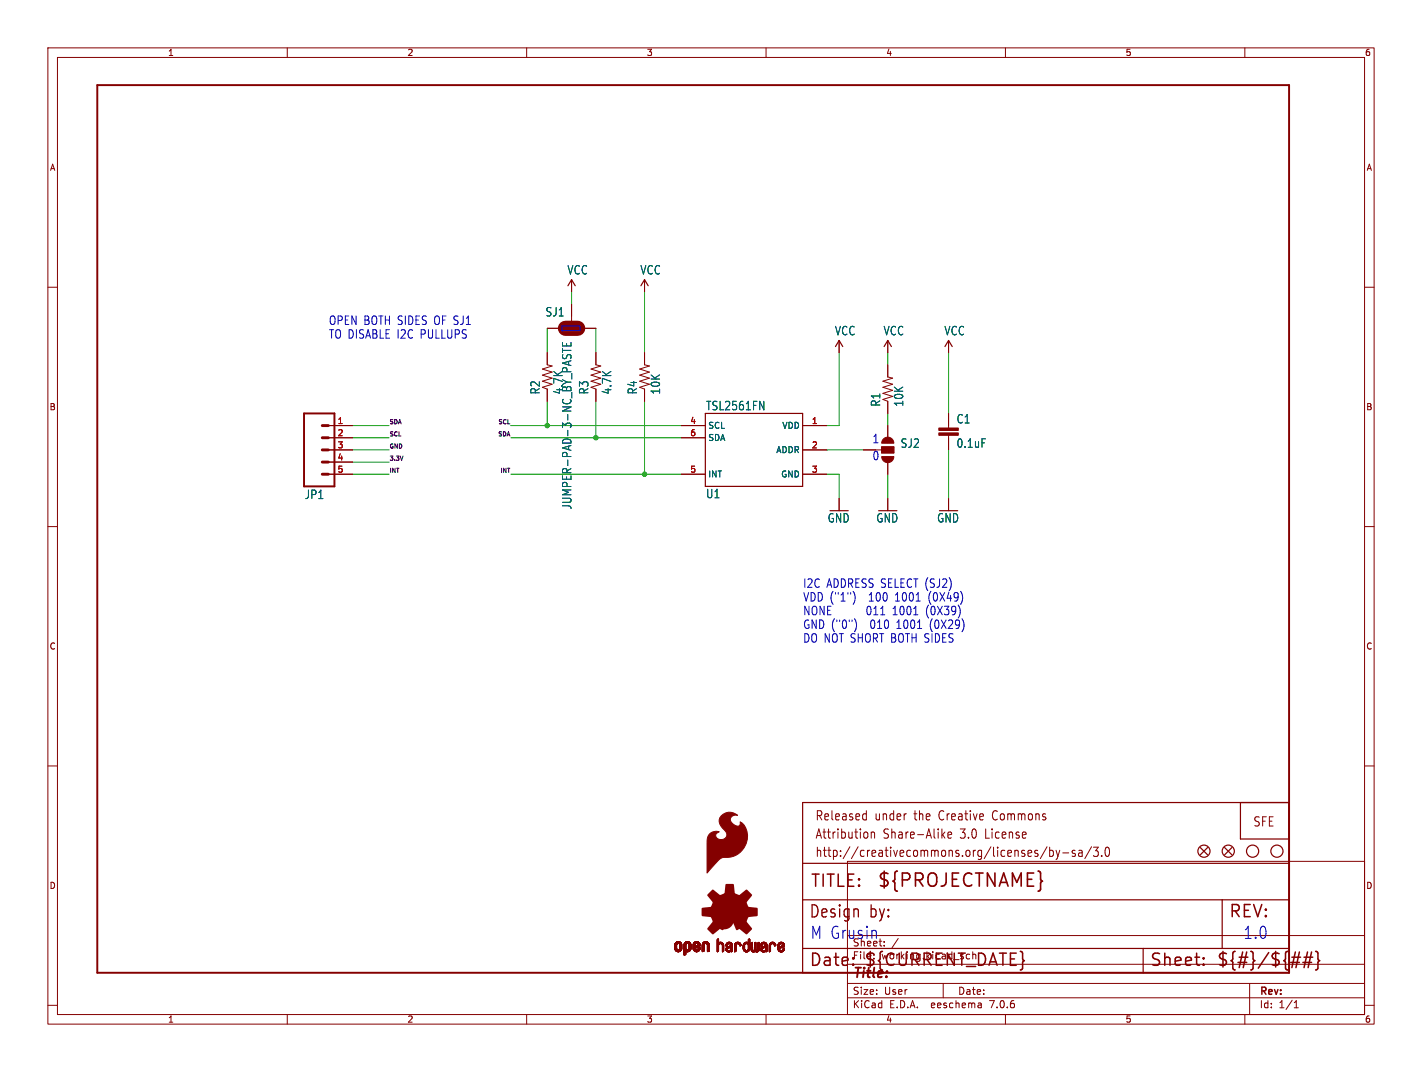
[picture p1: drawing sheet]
<svg xmlns="http://www.w3.org/2000/svg" width="297mm" height="224mm" viewBox="0 0 297 224" stroke-linecap="round" stroke-linejoin="round" font-family="sans-serif">
<defs><g id="words">
<text font-size="3.8" fill="#840000" x="183.1" y="185.7">${PROJECTNAME}</text>
<g font-size="3.5" fill="#840000">
<text x="169.2" y="185.7">TITLE:</text>
<text x="256.5" y="192.1">REV:</text>
<text x="168.9" y="202.2">Date:</text>
<text x="180.3" y="202.2">${CURRENT_DATE}</text>
<text x="240" y="202.2">Sheet:</text>
<text x="254" y="202.2">${#}/${##}</text>
</g>
<g font-size="3.5" fill="#0000c2">
<text x="168.9" y="192.1">Design</text>
<text x="169.2" y="196.3">M Grusin</text>
<text x="181.6" y="192.1">by:</text>
<text x="259.6" y="196.3">1.0</text>
</g>
<text font-size="2.8" fill="#840000" x="178" y="204.8">Title:</text>
<g font-size="2.7" fill="#840000">
<text x="170.2" y="171.7">Released</text>
<text x="182.7" y="171.7">under</text>
<text x="191.1" y="171.7">the</text>
<text x="196.5" y="171.7">Creative</text>
<text x="208" y="171.7">Commons</text>
<text x="261.6" y="172.9">SFE</text>
<text x="170.2" y="175.5">Attribution</text>
<text x="170.2" y="179.3">http://creativecommons.org/licenses/by-sa/3.0</text>
<text x="184.5" y="175.5">Share-Alike</text>
<text x="200.8" y="175.5">3.0</text>
<text x="206.2" y="175.5">License</text>
</g>
<g font-size="2.5" fill="#006464">
<text x="118.4" y="57.5">VCC</text>
<text x="133.7" y="57.5">VCC</text>
<text x="113.8" y="66.3">SJ1</text>
<text x="174.3" y="70.2">VCC</text>
<text x="184.5" y="70.2">VCC</text>
<text x="197.2" y="70.2">VCC</text>
<text x="112.9" y="82.5" transform="rotate(-90 112.9 82.5)">R2</text>
<text x="117.7" y="82.5" transform="rotate(-90 117.7 82.5)">4.7K</text>
<text x="123.1" y="82.5" transform="rotate(-90 123.1 82.5)">R3</text>
<text x="127.9" y="82.5" transform="rotate(-90 127.9 82.5)">4.7K</text>
<text x="133.3" y="82.5" transform="rotate(-90 133.3 82.5)">R4</text>
<text x="138.1" y="82.5" transform="rotate(-90 138.1 82.5)">10K</text>
<text x="147.4" y="85.9">TSL2561FN</text>
<text x="184.1" y="85" transform="rotate(-90 184.1 85)">R1</text>
<text x="188.9" y="85" transform="rotate(-90 188.9 85)">10K</text>
<text x="199.7" y="88.7">C1</text>
<text x="188" y="93.7">SJ2</text>
<text x="199.7" y="93.7">0.1uF</text>
<text x="63.6" y="104.5">JP1</text>
<text x="119.6" y="106.5" transform="rotate(-90 119.6 106.5)">JUMPER-PAD-3-NC_BY_PASTE</text>
<text x="147.4" y="104.3">U1</text>
<text x="172.8" y="109.4">GND</text>
<text x="182.9" y="109.4">GND</text>
<text x="195.6" y="109.4">GND</text>
</g>
<g font-size="2.5" fill="#0000c2">
<text x="68.6" y="68">OPEN BOTH SIDES OF SJ1</text>
<text x="68.6" y="70.9">TO DISABLE I2C PULLUPS</text>
<text x="182.1" y="92.7">1</text>
<text x="182.1" y="96.3">0</text>
<text x="167.6" y="122.9">I2C ADDRESS SELECT (SJ2)</text>
<text x="167.6" y="125.8">VDD (&quot;1&quot;)</text>
<text x="181.6" y="125.8">100</text>
<text x="187.3" y="125.8">1001</text>
<text x="194.3" y="125.8">(0X49)</text>
<text x="167.6" y="128.6">NONE</text>
<text x="167.6" y="131.5">GND (&quot;0&quot;)</text>
<text x="181.6" y="128.6">011</text>
<text x="181.9" y="131.5">010</text>
<text x="187.2" y="128.6">1001</text>
<text x="187.5" y="131.5">1001</text>
<text x="194.3" y="128.6">(0X39)</text>
<text x="194.6" y="131.5">(0X29)</text>
<text x="167.6" y="134.4">DO NOT SHORT BOTH SIDES</text>
</g>
<text font-size="2.1" fill="#0000c2" x="178" y="197.9">Sheet:</text>
<g font-size="2.1" fill="#840000">
<text x="178" y="200.6">File:</text>
<text x="184.1" y="200.6">working.kicad_sch</text>
<text x="178" y="208">Size:</text>
<text x="184.7" y="208">User</text>
<text x="200" y="208">Date:</text>
<text x="263" y="208.2">Rev:</text>
<text x="178" y="210.8">KiCad</text>
<text x="185.7" y="210.8">E.D.A.</text>
<text x="194.6" y="210.8">eeschema</text>
<text x="207" y="210.8">7.0.6</text>
<text x="263" y="210.8">Id:</text>
<text x="267.1" y="210.8">1/1</text>
</g>
<g font-size="1.8" fill="#840000">
<text x="35" y="11.9">1</text>
<text x="85" y="11.9">2</text>
<text x="135" y="11.9">3</text>
<text x="185" y="11.9">4</text>
<text x="235" y="11.9">5</text>
<text x="285" y="11.9">6</text>
<text x="10.3" y="35.9">A</text>
<text x="285.3" y="35.9">A</text>
<text x="10.3" y="85.9">B</text>
<text x="285.3" y="85.9">B</text>
<text x="10.3" y="135.9">C</text>
<text x="285.3" y="135.9">C</text>
<text x="10.3" y="185.9">D</text>
<text x="285.3" y="185.9">D</text>
<text x="35" y="213.8">1</text>
<text x="85" y="213.8">2</text>
<text x="135" y="213.8">3</text>
<text x="185" y="213.8">4</text>
<text x="235" y="213.8">5</text>
<text x="285" y="213.8">6</text>
</g>
<g font-size="1.8" fill="#a90000">
<text x="70.4" y="88.6">1</text>
<text x="144.1" y="88.6">4</text>
<text x="169.5" y="88.6">1</text>
<text x="70.4" y="91.2">2</text>
<text x="70.4" y="93.7">3</text>
<text x="144.1" y="91.2">6</text>
<text x="169.5" y="93.7">2</text>
<text x="70.4" y="96.3">4</text>
<text x="70.4" y="98.8">5</text>
<text x="144.1" y="98.8">5</text>
<text x="169.5" y="98.8">3</text>
</g>
<g font-size="1.8" fill="#006464">
<text x="147.8" y="89.8">SCL</text>
<text x="163.3" y="89.8">VDD</text>
<text x="147.8" y="92.3">SDA</text>
<text x="162" y="94.8">ADDR</text>
<text x="147.8" y="99.9">INT</text>
<text x="163.1" y="99.9">GND</text>
</g>
<g font-size="1.2" fill="#0f0f0f">
<text x="81.3" y="88.7">SDA</text>
<text x="103.9" y="88.7">SCL</text>
<text x="81.3" y="93.7">GND</text>
<text x="81.3" y="91.2">SCL</text>
<text x="103.9" y="91.2">SDA</text>
<text x="81.3" y="98.8">INT</text>
<text x="81.3" y="96.3">3.3V</text>
<text x="104.4" y="98.8">INT</text>
</g>
</g></defs>
<g fill="none" stroke="#840000" stroke-width=".21">
<path d="M10 10h277v203.9h-277zM12 12h273v199.9h-273zM60 10v2M110 10v2M160 10v2M210 10v2M260 10v2M10 60h2M119.4 58.4v2.6M134.6 58.4v2.6M285 60h2M114.3 73.7v2.5l1 .3-2 .6 2 .6-2 .7 2 .6-2 .6 2 .7-2 .6 1 .4v2.5"/>
<path d="M114.3 68.6h2.5M118.7 67.3h1.3v2.6h-1.3zM119.4 63.5v3.8M121.9 68.6h2.6M124.5 73.7v2.5l1 .3-2.1 .6 2.1 .6-2.1 .7 2.1 .6-2.1 .6 2.1 .7-2.1 .6 1.1 .4v2.5M134.6 73.7v2.5l1 .3-2 .6 2 .6-2 .7 2 .6-2 .6 2 .7-2 .6 1 .4v2.5M175.3 71.1v2.6M185.4 71.1v2.6M185.4 76.2v2.5l1 .3-2 .6 2 .7-2 .6 2 .6-2 .7 2 .6-2 .6 1 .4v2.6M198.1 71.1v2.6M68.6 94h5.1M68.6 88.9h5.1"/>
<path d="M68.6 91.4h5.1M68.6 96.5h5.1M68.6 99.1h5.1M142.2 88.9h5.1M142.2 91.4h5.1M142.2 99.1h5.1M167.6 94h5.1M167.6 88.9h5.1M167.6 99.1h5.1M180.3 94h3.8M184.1 93.3h2.6v1.3h-2.6zM185.4 88.9v2.5"/>
<path d="M185.4 96.5v2.6M198.1 86.4v3M198.1 90.9v3.1M10 110h2M175.3 104.1v2.6M185.4 104.1v2.6M198.1 104.1v2.6M285 110h2M10 160h2M285 160h2M177 179.9h108v32h-108zM180.5 170l.4 .1"/>
<path d="M180.9 169.3v2M180.9 171.2l-.4 .1M181.2 174v.9M182 173.8v1.3M182 174l.2-.2 .4 .1 .1 1.2M196.9 174.4l.5 .7M197.4 173.8l-.7 .7M198 174.4l.8-.1-.1-.4-.5-.1-.2 .3 .1 .9h.6M218.7 176.9l-1.4 2.5M219.2 177v1.9M219.2 177.7l.5-.1 .3 .4-.1 .8h-.7M220.6 177.6l.4 1.3"/>
<path d="M221 178.9l-.2 .5-.2 .1M221.3 177.6l-.3 1.3M222 178.2h1.2M224.5 177.7l-.3-.1-.3 .3 .1 .3 .5 .1v.5h-.6M225.3 177.7h.7v1.2M226 178.1l-.5 .1a.4 .4 0 0 0-.3 .3 .4 .4 0 0 0 .3 .4l.5-.1M228 176.9l-1.4 2.5M228.4 177h1l-.6 .7 .5 .2v.8l-.2 .2h-.5l-.2-.2M230.1 178.7v.2M231 177.1l.3-.1a1.34 1.34 0 0 1 0 1.9h-.1a1.44 1.44 0 0 1-.2-1.8zM177 195.4h108M184.7 197.5v.1"/>
<path d="M184.7 196.7v.1M187.6 196l-1.3 2M10 210h2M60 211.9v2M110 211.9v2M160 211.9v2M177 208.4h108M177 205.4h108M177 201.4h108M197 205.4v3M204.9 209.6l.1 .9M205 210.4l-.2 .1"/>
<path d="M205 209.9h-.2M210 211.9v2M260 211.9v2M261 205.4v6.5M270.3 210.5h.9M270.3 209.4l.4-.4v1.5M285 210h2"/>
</g>
<g fill="none" stroke="#840000" stroke-width=".25">
<path d="M118.6 59.7l.8-1.3 .7 1.3M133.9 59.7l.7-1.3 .8 1.3M174.5 72.4l.8-1.3 .7 1.3M184.7 72.4l.7-1.3 .8 1.3M197.4 72.4l.7-1.3 .8 1.3M147.3 86.4h20.3v15.2h-20.3zM167.6 167.6h101.6v35.6h-101.6zM250.7 177l1.5 1.6M252.2 177l-1.5 1.6M255.8 177l1.5 1.6M257.3 177l-1.5 1.6M259.1 167.6v7.7h10.1"/>
<path d="M167.6 198.1h101.6M167.6 180.3h101.6M167.6 188h101.6M238.8 198.1v5.1M255.3 188v10.1"/>
<circle cx="251.5" cy="177.8" r="1.27"/>
<circle cx="256.5" cy="177.8" r="1.27"/>
<circle cx="261.6" cy="177.8" r="1.27"/>
<circle cx="266.7" cy="177.8" r="1.27"/>
</g>
<g fill="#840000" stroke="#840000" stroke-width=".21">
<path d="M150.6 170.4a2.45 2.45 0 0 1 3.4-.1 1.05 1.05 0 0 0-1.4 .6 1.05 1.05 0 0 0 .7 1.4 .75 .75 0 0 0 1.3-.2v-.4a3.8 3.8 0 0 1 .7 5.5 4.3 4.3 0 0 1-4.2 1.9 7.8 7.8 0 0 0-2.8 2.5l-.6 .8v-6.4a1.93 1.93 0 0 1 2.5-2.2 .81 .81 0 0 0-.7 .9 .81 .81 0 0 0 .9 .7 1.09 1.09 0 0 0 1.3-.6 1.09 1.09 0 0 0-.4-1.4 2.08 2.08 0 0 1-.7-3z"/>
<path d="M196.1 90.4h4.1v.5h-4.1z"/>
<path d="M196.1 89.4h4.1v.5h-4.1z"/>
<path d="M140.9 198.1h.4z"/>
<path d="M140.9 198l.4 .1z"/>
<path d="M140.9 198h.4z"/>
<path d="M140.9 197.9l.4 .1z"/>
<path d="M140.9 197.9h.4z"/>
<path d="M140.9 197.8l.4 .1z"/>
<path d="M140.9 197.8h.4z"/>
<path d="M140.9 197.7l.4 .1z"/>
<path d="M140.9 197.7h.4z"/>
<path d="M140.9 197.6l.4 .1z"/>
<path d="M140.9 197.6h.4z"/>
<path d="M140.9 197.5l.4 .1z"/>
<path d="M140.9 197.5h.4z"/>
<path d="M140.9 197.4l.4 .1z"/>
<path d="M140.9 197.4h.4z"/>
<path d="M141 198.2h.4z"/>
<path d="M141 198.2h.3z"/>
<path d="M141 198.1l.3 .1z"/>
<path d="M141 197.4h.3z"/>
<path d="M141 197.3l.3 .1z"/>
<path d="M141 197.3h.3z"/>
<path d="M141 197.3h.4z"/>
<path d="M141 198.3h.4z"/>
<path d="M141 198.2l.4 .1z"/>
<path d="M141 197.2l.4 .1z"/>
<path d="M141 197.2h.4z"/>
<path d="M141 198.3l.5 .1z"/>
<path d="M141 198.3h.5z"/>
<path d="M141 197.1l.5 .1z"/>
<path d="M141 197.1h.5z"/>
<path d="M141 198.4h.5z"/>
<path d="M141 198.4h.6z"/>
<path d="M141 197.1h.6z"/>
<path d="M141 198.4h1.3z"/>
<path d="M141 197.1h1.3z"/>
<path d="M141 198.5h1.3z"/>
<path d="M141 198.4l1.3 .1z"/>
<path d="M141 197l1.3 .1z"/>
<path d="M141 197h1.3z"/>
<path d="M141.1 198.5h1.2z"/>
<path d="M141.1 197h1.2z"/>
<path d="M141.1 197h1.1z"/>
<path d="M141.1 198.5h1.1z"/>
<path d="M141.1 196.9l1.1 .1z"/>
<path d="M141.1 198.5l1.1 .1z"/>
<path d="M141.1 196.9h1.1z"/>
<path d="M141.1 198.6h1.1z"/>
<path d="M141.2 198.6h1z"/>
<path d="M141.2 196.9h1z"/>
<path d="M141.2 198.6l.9 .1z"/>
<path d="M141.2 196.8l.9 .1z"/>
<path d="M141.2 198.7h.9z"/>
<path d="M141.2 196.8h.9z"/>
<path d="M141.3 196.8h.8z"/>
<path d="M141.3 198.7h.8z"/>
<path d="M141.3 198.7h.7z"/>
<path d="M141.3 196.8h.7z"/>
<path d="M141.4 198.7l.6 .1z"/>
<path d="M141.4 196.7l.6 .1z"/>
<path d="M141.4 198.8h.5z"/>
<path d="M141.4 196.7h.5z"/>
<path d="M141.5 198.8h.4z"/>
<path d="M141.5 196.7h.4z"/>
<path d="M141.5 198.8h.3z"/>
<path d="M141.5 196.7h.3z"/>
<path d="M141.6 198.8h.2z"/>
<path d="M141.6 196.7h.2z"/>
<path d="M141.7 197.1h.6z"/>
<path d="M141.8 198.4h.5z"/>
<path d="M141.8 197.1h.5z"/>
<path d="M141.9 198.4h.5z"/>
<path d="M141.9 197.1h.4z"/>
<path d="M141.9 198.3l.5 .1z"/>
<path d="M141.9 198.3h.5z"/>
<path d="M141.9 197.1l.5 .1z"/>
<path d="M141.9 197.2h.5z"/>
<path d="M142 198.3h.4z"/>
<path d="M142 197.2h.4z"/>
<path d="M142 197.2l.4 .1z"/>
<path d="M142 198.2l.4 .1z"/>
<path d="M142 198.2h.4z"/>
<path d="M142 197.3h.4z"/>
<path d="M142 198.1l.4 .1z"/>
<path d="M142 198.1h.4z"/>
<path d="M142 198l.4 .1z"/>
<path d="M142 198h.4z"/>
<path d="M142 197.9l.4 .1z"/>
<path d="M142 197.9h.4z"/>
<path d="M142 197.8l.4 .1z"/>
<path d="M142 197.8h.4z"/>
<path d="M142 197.7l.4 .1z"/>
<path d="M142 197.7h.4z"/>
<path d="M142 197.6l.4 .1z"/>
<path d="M142 197.6h.4z"/>
<path d="M142 197.5l.4 .1z"/>
<path d="M142 197.5h.4z"/>
<path d="M142 197.4l.4 .1z"/>
<path d="M142 197.4h.4z"/>
<path d="M142 197.3l.4 .1z"/>
<path d="M142.9 199.4l.2 .1z"/>
<path d="M142.9 199.4h.2z"/>
<path d="M142.9 199.4h.3z"/>
<path d="M142.9 199.3l.3 .1z"/>
<path d="M142.9 199.3h.3z"/>
<path d="M142.9 199.2l.3 .1z"/>
<path d="M142.9 199.2h.3z"/>
<path d="M142.9 199.1l.3 .1z"/>
<path d="M142.9 199.1h.3z"/>
<path d="M142.9 199l.3 .1z"/>
<path d="M142.9 199h.3z"/>
<path d="M142.9 198.9l.3 .1z"/>
<path d="M142.9 198.9h.3z"/>
<path d="M142.9 198.8l.3 .1z"/>
<path d="M142.9 198.8h.3z"/>
<path d="M142.9 198.8h.4z"/>
<path d="M142.9 198.7l1 .1z"/>
<path d="M142.9 198.7h1z"/>
<path d="M142.9 198.7h1.1z"/>
<path d="M142.9 198.6l1.2 .1z"/>
<path d="M142.9 198.6h1.2z"/>
<path d="M142.9 198.6h1.3z"/>
<path d="M142.9 198.5l1.3 .1z"/>
<path d="M142.9 198.5h1.3z"/>
<path d="M142.9 198.4l1.3 .1z"/>
<path d="M142.9 198.4h1.3z"/>
<path d="M142.9 198.4h.6z"/>
<path d="M142.9 198.4h.5z"/>
<path d="M142.9 198.3l.5 .1z"/>
<path d="M142.9 198.3h.5z"/>
<path d="M142.9 198.3h.4z"/>
<path d="M142.9 198.2l.4 .1z"/>
<path d="M142.9 198.2h.4z"/>
<path d="M142.9 198.2h.3z"/>
<path d="M142.9 198.1l.3 .1z"/>
<path d="M142.9 198.1h.3z"/>
<path d="M142.9 198l.3 .1z"/>
<path d="M142.9 198h.3z"/>
<path d="M142.9 197.9l.3 .1z"/>
<path d="M142.9 197.9h.3z"/>
<path d="M142.9 197.8l.3 .1z"/>
<path d="M142.9 197.8h.3z"/>
<path d="M142.9 197.7l.3 .1z"/>
<path d="M142.9 197.7h.3z"/>
<path d="M142.9 197.6l.3 .1z"/>
<path d="M142.9 197.6h.3z"/>
<path d="M142.9 197.5l.3 .1z"/>
<path d="M142.9 197.5h.3z"/>
<path d="M142.9 197.4l.3 .1z"/>
<path d="M142.9 197.4h.3z"/>
<path d="M142.9 197.3l.3 .1z"/>
<path d="M142.9 197.3h.3z"/>
<path d="M142.9 197.3h.4z"/>
<path d="M142.9 199.5h.1z"/>
<path d="M142.9 197.2l.4 .1z"/>
<path d="M142.9 197.2h.4z"/>
<path d="M142.9 197.2h.5z"/>
<path d="M142.9 197.1l.5 .1z"/>
<path d="M142.9 197.1h.5z"/>
<path d="M142.9 197.1h.6z"/>
<path d="M142.9 197.1h1.3z"/>
<path d="M142.9 197l1.3 .1z"/>
<path d="M142.9 197h1.3z"/>
<path d="M143 197h1.2z"/>
<path d="M143 196.9l1.2 .1z"/>
<path d="M143 196.9h1.2z"/>
<path d="M143 196.9h1.1z"/>
<path d="M143.1 196.9h1z"/>
<path d="M143.1 196.8l1 .1z"/>
<path d="M143.1 196.8h.9z"/>
<path d="M143.2 196.8h.8z"/>
<path d="M143.2 196.8h.7z"/>
<path d="M143.3 196.7l.6 .1z"/>
<path d="M143.3 198.8h.5z"/>
<path d="M143.3 196.7h.5z"/>
<path d="M143.4 198.8h.4z"/>
<path d="M143.4 196.7h.4z"/>
<path d="M143.4 196.7h.3z"/>
<path d="M143.5 198.8h.2z"/>
<path d="M143.5 196.7h.2z"/>
<path d="M143.6 197.1h.6z"/>
<path d="M143.7 198.4h.5z"/>
<path d="M143.7 198.4h.6z"/>
<path d="M143.7 197.1h.6z"/>
<path d="M143.8 198.4h.5z"/>
<path d="M143.8 197.1h.5z"/>
<path d="M143.8 198.3l.5 .1z"/>
<path d="M143.8 197.1l.5 .1z"/>
<path d="M143.8 198.3h.5z"/>
<path d="M143.8 197.2h.5z"/>
<path d="M143.9 198.3h.4z"/>
<path d="M143.9 197.2h.4z"/>
<path d="M143.9 197.2l.4 .1z"/>
<path d="M143.9 198.2l.4 .1z"/>
<path d="M143.9 197.3h.4z"/>
<path d="M143.9 198.2h.4z"/>
<path d="M143.9 198.1l.4 .1z"/>
<path d="M143.9 198.1h.4z"/>
<path d="M143.9 197.4h.4z"/>
<path d="M143.9 197.3l.4 .1z"/>
<path d="M143.9 198l.4 .1z"/>
<path d="M143.9 198h.4z"/>
<path d="M143.9 197.9l.4 .1z"/>
<path d="M143.9 197.9h.4z"/>
<path d="M143.9 197.8l.4 .1z"/>
<path d="M143.9 197.8h.4z"/>
<path d="M143.9 197.7l.4 .1z"/>
<path d="M143.9 197.7h.4z"/>
<path d="M143.9 197.6l.4 .1z"/>
<path d="M143.9 197.6h.4z"/>
<path d="M143.9 197.5l.4 .1z"/>
<path d="M143.9 197.5h.4z"/>
<path d="M143.9 197.4l.4 .1z"/>
<path d="M144.8 198.2h.4z"/>
<path d="M144.8 198.1l.4 .1z"/>
<path d="M144.8 198.1h.4z"/>
<path d="M144.8 198.1h.5z"/>
<path d="M144.8 198l.5 .1z"/>
<path d="M144.8 198h.5z"/>
<path d="M144.8 198h.6z"/>
<path d="M144.8 198h.7z"/>
<path d="M144.8 197.9l.7 .1z"/>
<path d="M144.8 197.9h.7z"/>
<path d="M144.8 197.9h.8z"/>
<path d="M144.8 197.9h.9z"/>
<path d="M144.8 197.8l.9 .1z"/>
<path d="M144.8 197.8h.9z"/>
<path d="M144.8 197.8h1z"/>
<path d="M144.8 197.8h1.1z"/>
<path d="M144.8 197.7l1.1 .1z"/>
<path d="M144.8 197.7h1.2z"/>
<path d="M144.8 197.7h1.3z"/>
<path d="M144.8 197.6l1.4 .1z"/>
<path d="M144.8 197.6h1.4z"/>
<path d="M144.8 197.6h.4z"/>
<path d="M144.8 197.6h.3z"/>
<path d="M144.8 197.5l.3 .1z"/>
<path d="M144.8 197.5h.3z"/>
<path d="M144.8 197.4l.3 .1z"/>
<path d="M144.8 197.4h.3z"/>
<path d="M144.8 197.4h.4z"/>
<path d="M144.8 197.3l.4 .1z"/>
<path d="M144.8 197.3h.4z"/>
<path d="M144.8 198.3h.5z"/>
<path d="M144.8 198.3h.4z"/>
<path d="M144.8 198.2l.4 .1z"/>
<path d="M144.8 197.2l.4 .1z"/>
<path d="M144.8 197.2h.4z"/>
<path d="M144.8 198.4h.5z"/>
<path d="M144.8 198.3l.5 .1z"/>
<path d="M144.8 197.2h.5z"/>
<path d="M144.8 197.1l.5 .1z"/>
<path d="M144.8 197.1h.5z"/>
<path d="M144.8 198.4h.6z"/>
<path d="M144.8 197.1h.6z"/>
<path d="M144.8 198.4h1.3z"/>
<path d="M144.9 198.5h1.2z"/>
<path d="M144.9 198.4l1.2 .1z"/>
<path d="M144.9 197.1h1.2z"/>
<path d="M144.9 197l1.2 .1z"/>
<path d="M144.9 197h1.2z"/>
<path d="M144.9 198.5l1.1 .1z"/>
<path d="M144.9 198.6h1.1z"/>
<path d="M144.9 196.9l1.2 .1z"/>
<path d="M144.9 196.9h1.2z"/>
<path d="M145 198.6h1z"/>
<path d="M145 196.9h1z"/>
<path d="M145 198.6l1 .1z"/>
<path d="M145 196.8l1 .1z"/>
<path d="M145 198.7h.9z"/>
<path d="M145.1 196.8h.9z"/>
<path d="M145.1 198.7h.8z"/>
<path d="M145.1 196.8h.8z"/>
<path d="M145.1 196.8h.7z"/>
<path d="M145.2 198.7h.6z"/>
<path d="M145.2 196.7l.6 .1z"/>
<path d="M145.2 198.7l.6 .1z"/>
<path d="M145.2 196.7h.6z"/>
<path d="M145.2 198.8h.6z"/>
<path d="M145.2 197.6h1z"/>
<path d="M145.3 197.6h.9z"/>
<path d="M145.3 196.7h.4z"/>
<path d="M145.3 198.8h.4z"/>
<path d="M145.3 198.8h.3z"/>
<path d="M145.4 198.8h.2z"/>
<path d="M145.4 197.6h.8z"/>
<path d="M145.4 196.7h.2z"/>
<path d="M145.4 197.5l.8 .1z"/>
<path d="M145.4 197.5h.8z"/>
<path d="M145.5 197.5h.7z"/>
<path d="M145.6 197.5h.6z"/>
<path d="M145.6 197.1h.5z"/>
<path d="M145.6 198.4h.5z"/>
<path d="M145.6 197.1h.6z"/>
<path d="M145.6 197.4l.6 .1z"/>
<path d="M145.7 198.4h.5z"/>
<path d="M145.7 197.4h.5z"/>
<path d="M145.7 197.1h.5z"/>
<path d="M145.7 197.1l.5 .1z"/>
<path d="M145.7 198.3l.5 .1z"/>
<path d="M145.7 197.2h.5z"/>
<path d="M145.7 198.3h.5z"/>
<path d="M145.8 198.3h.4z"/>
<path d="M145.8 197.2h.4z"/>
<path d="M145.8 197.4h.4z"/>
<path d="M145.8 197.2l.4 .1z"/>
<path d="M145.8 197.3h.4z"/>
<path d="M145.8 198.2l.4 .1z"/>
<path d="M145.8 198.2h.4z"/>
<path d="M145.8 197.3l.4 .1z"/>
<path d="M145.8 198.1l.4 .1z"/>
<path d="M145.8 198.1h.4z"/>
<path d="M145.9 198.1h.3z"/>
<path d="M145.9 198l.3 .1z"/>
<path d="M145.9 198h.3z"/>
<path d="M146 198h.2z"/>
<path d="M146 197.9l.2 .1z"/>
<path d="M146 197.9h.2z"/>
<path d="M146.7 198.7h.2z"/>
<path d="M146.7 198.7h.3z"/>
<path d="M146.7 198.6l.3 .1z"/>
<path d="M146.7 198.6h.4z"/>
<path d="M146.7 198.5l.4 .1z"/>
<path d="M146.7 198.5h.4z"/>
<path d="M146.7 198.4l.4 .1z"/>
<path d="M146.7 198.4h.4z"/>
<path d="M146.7 198.3l.4 .1z"/>
<path d="M146.7 198.3h.4z"/>
<path d="M146.7 198.2l.4 .1z"/>
<path d="M146.7 198.2h.4z"/>
<path d="M146.7 198.1l.4 .1z"/>
<path d="M146.7 198.1h.4z"/>
<path d="M146.7 198l.4 .1z"/>
<path d="M146.7 198h.4z"/>
<path d="M146.7 197.9l.4 .1z"/>
<path d="M146.7 197.9h.4z"/>
<path d="M146.7 197.8l.4 .1z"/>
<path d="M146.7 197.8h.4z"/>
<path d="M146.7 197.7l.4 .1z"/>
<path d="M146.7 197.7h.4z"/>
<path d="M146.7 197.6l.4 .1z"/>
<path d="M146.7 197.6h.4z"/>
<path d="M146.7 197.5l.4 .1z"/>
<path d="M146.7 197.5h.4z"/>
<path d="M146.7 197.4l.4 .1z"/>
<path d="M146.7 197.4h.4z"/>
<path d="M146.7 197.3l.4 .1z"/>
<path d="M146.7 197.3h.4z"/>
<path d="M146.7 198.7l.2 .1z"/>
<path d="M146.7 198.8h.1z"/>
<path d="M146.7 197.2l.4 .1z"/>
<path d="M146.7 197.2h.4z"/>
<path d="M146.7 197.2h.5z"/>
<path d="M146.7 197.1l.5 .1z"/>
<path d="M146.7 197.1h.5z"/>
<path d="M146.7 197.1h.6z"/>
<path d="M146.8 197.1h.6z"/>
<path d="M146.8 197.1h1.3z"/>
<path d="M146.8 197l1.3 .1z"/>
<path d="M146.8 197h1.3z"/>
<path d="M146.8 197h1.2z"/>
<path d="M146.8 196.9l1.2 .1z"/>
<path d="M146.8 196.9h1.2z"/>
<path d="M146.9 196.9h1.1z"/>
<path d="M146.9 196.9h1z"/>
<path d="M146.9 196.8l1 .1z"/>
<path d="M146.9 196.8h1z"/>
<path d="M147 196.8h.8z"/>
<path d="M147.1 196.8h.6z"/>
<path d="M147.1 196.7l.6 .1z"/>
<path d="M147.1 196.7h.6z"/>
<path d="M147.2 196.7h.4z"/>
<path d="M147.3 196.7h.3z"/>
<path d="M147.3 196.7h.2z"/>
<path d="M147.5 197.1h.6z"/>
<path d="M147.6 197.1h.5z"/>
<path d="M147.6 197.1l.5 .1z"/>
<path d="M147.6 197.2h.5z"/>
<path d="M147.7 197.2h.4z"/>
<path d="M147.7 197.2l.4 .1z"/>
<path d="M147.7 197.3h.4z"/>
<path d="M147.7 198.7h.3z"/>
<path d="M147.7 198.7h.4z"/>
<path d="M147.7 198.6l.4 .1z"/>
<path d="M147.7 198.6h.5z"/>
<path d="M147.7 198.5l.5 .1z"/>
<path d="M147.7 198.5h.5z"/>
<path d="M147.7 198.4l.5 .1z"/>
<path d="M147.7 198.4h.5z"/>
<path d="M147.7 198.3l.5 .1z"/>
<path d="M147.7 198.3h.5z"/>
<path d="M147.7 198.2l.5 .1z"/>
<path d="M147.7 198.2h.5z"/>
<path d="M147.7 198.1l.5 .1z"/>
<path d="M147.7 198.1h.5z"/>
<path d="M147.7 198l.5 .1z"/>
<path d="M147.7 198h.5z"/>
<path d="M147.7 197.9l.5 .1z"/>
<path d="M147.7 197.9h.5z"/>
<path d="M147.7 197.8l.5 .1z"/>
<path d="M147.7 197.8h.5z"/>
<path d="M147.7 197.7l.5 .1z"/>
<path d="M147.7 197.7h.5z"/>
<path d="M147.7 197.6l.5 .1z"/>
<path d="M147.7 197.6h.5z"/>
<path d="M147.7 197.5l.5 .1z"/>
<path d="M147.7 197.5h.5z"/>
<path d="M147.7 197.4l.5 .1z"/>
<path d="M147.7 197.4h.5z"/>
<path d="M147.7 197.3l.5 .1z"/>
<path d="M147.8 198.7l.2 .1z"/>
<path d="M147.8 198.7h.2z"/>
<path d="M147.8 198.8h.1z"/>
<path d="M149.8 198.8h.1z"/>
<path d="M149.8 198.8h.2z"/>
<path d="M149.8 196.3h.3z"/>
<path d="M149.8 198.7l.2 .1z"/>
<path d="M149.8 198.7h.2z"/>
<path d="M149.8 198.7h.3z"/>
<path d="M149.8 198.6l.3 .1z"/>
<path d="M149.8 198.6h.3z"/>
<path d="M149.8 198.5l.3 .1z"/>
<path d="M149.8 198.5h.3z"/>
<path d="M149.8 198.4l.3 .1z"/>
<path d="M149.8 198.4h.3z"/>
<path d="M149.8 198.3l.3 .1z"/>
<path d="M149.8 198.3h.3z"/>
<path d="M149.8 198.2l.3 .1z"/>
<path d="M149.8 198.2h.3z"/>
<path d="M149.8 198.1l.3 .1z"/>
<path d="M149.8 198.1h.3z"/>
<path d="M149.8 198l.3 .1z"/>
<path d="M149.8 198h.3z"/>
<path d="M149.8 197.9l.3 .1z"/>
<path d="M149.8 197.9h.3z"/>
<path d="M149.8 197.8l.3 .1z"/>
<path d="M149.8 197.8h.3z"/>
<path d="M149.8 197.7l.3 .1z"/>
<path d="M149.8 197.7h.3z"/>
<path d="M149.8 197.6l.3 .1z"/>
<path d="M149.8 197.6h.3z"/>
<path d="M149.8 197.5l.3 .1z"/>
<path d="M149.8 197.5h.3z"/>
<path d="M149.8 197.4l.3 .1z"/>
<path d="M149.8 197.4h.3z"/>
<path d="M149.8 197.3l.3 .1z"/>
<path d="M149.8 197.3h.3z"/>
<path d="M149.8 197.3h.4z"/>
<path d="M149.8 197.2l.4 .1z"/>
<path d="M149.8 197.2h.4z"/>
<path d="M149.8 197.2h.5z"/>
<path d="M149.8 197.1l.5 .1z"/>
<path d="M149.8 197.1h.5z"/>
<path d="M149.8 197.1h.6z"/>
<path d="M149.8 197.1h1.2z"/>
<path d="M149.8 197l1.2 .1z"/>
<path d="M149.8 197h1.2z"/>
<path d="M149.8 197h1.1z"/>
<path d="M149.8 196.9l1.1 .1z"/>
<path d="M149.8 196.9h1.1z"/>
<path d="M149.8 196.9h1z"/>
<path d="M149.8 196.9h.3z"/>
<path d="M149.8 196.8l.3 .1z"/>
<path d="M149.8 196.8h.3z"/>
<path d="M149.8 196.7l.3 .1z"/>
<path d="M149.8 196.7h.3z"/>
<path d="M149.8 196.6l.3 .1z"/>
<path d="M149.8 196.6h.3z"/>
<path d="M149.8 196.5l.3 .1z"/>
<path d="M149.8 196.5h.3z"/>
<path d="M149.8 196.4l.3 .1z"/>
<path d="M149.8 196.4h.3z"/>
<path d="M149.8 196.3l.3 .1z"/>
<path d="M149.8 196.2l.3 .1z"/>
<path d="M149.8 196.2h.3z"/>
<path d="M149.9 196.2h.2z"/>
<path d="M150.2 196.9h.6z"/>
<path d="M150.2 196.9h.5z"/>
<path d="M150.3 196.8l.4 .1z"/>
<path d="M150.3 196.8h.4z"/>
<path d="M150.5 197.1h.5z"/>
<path d="M150.6 197.1h.4z"/>
<path d="M150.7 197.1l.4 .1z"/>
<path d="M150.7 197.2h.4z"/>
<path d="M150.8 197.2h.3z"/>
<path d="M150.8 197.2l.3 .1z"/>
<path d="M150.8 197.3h.3z"/>
<path d="M150.8 197.3l.3 .1z"/>
<path d="M150.8 197.4h.3z"/>
<path d="M150.9 197.4h.2z"/>
<path d="M150.9 197.5h.2z"/>
<path d="M150.9 197.4l.2 .1z"/>
<path d="M150.9 198.8h.1z"/>
<path d="M150.9 198.8h.2z"/>
<path d="M150.9 198.7l.2 .1z"/>
<path d="M150.9 198.7h.2z"/>
<path d="M150.9 198.6l.2 .1z"/>
<path d="M150.9 198.6h.2z"/>
<path d="M150.9 198.5l.2 .1z"/>
<path d="M150.9 198.5h.2z"/>
<path d="M150.9 198.4l.2 .1z"/>
<path d="M150.9 198.4h.2z"/>
<path d="M150.9 198.3l.2 .1z"/>
<path d="M150.9 198.3h.2z"/>
<path d="M150.9 198.2l.2 .1z"/>
<path d="M150.9 198.2h.2z"/>
<path d="M150.9 198.1l.2 .1z"/>
<path d="M150.9 198.1h.2z"/>
<path d="M150.9 198l.2 .1z"/>
<path d="M150.9 198h.2z"/>
<path d="M150.9 197.9l.2 .1z"/>
<path d="M150.9 197.9h.2z"/>
<path d="M150.9 197.8l.2 .1z"/>
<path d="M150.9 197.8h.2z"/>
<path d="M150.9 197.7l.2 .1z"/>
<path d="M150.9 197.7h.2z"/>
<path d="M150.9 197.6l.2 .1z"/>
<path d="M150.9 197.6h.2z"/>
<path d="M150.9 197.5l.2 .1z"/>
<path d="M151.6 198.4h.3z"/>
<path d="M151.6 198.3l.3 .1z"/>
<path d="M151.6 198.3h.3z"/>
<path d="M151.6 198.2l.3 .1z"/>
<path d="M151.6 198.2h.3z"/>
<path d="M151.6 197.6h.2z"/>
<path d="M151.6 197.5l.3 .1z"/>
<path d="M151.6 197.5h.3z"/>
<path d="M151.6 198.4l.4 .1z"/>
<path d="M151.6 198.4h.4z"/>
<path d="M151.6 198.2h.4z"/>
<path d="M151.6 197.6h.1z"/>
<path d="M151.6 197.4l.3 .1z"/>
<path d="M151.6 197.4h.3z"/>
<path d="M151.6 198.5h.4z"/>
<path d="M151.6 198.1l.4 .1z"/>
<path d="M151.6 198.1h.4z"/>
<path d="M151.6 197.3l.3 .1z"/>
<path d="M151.6 197.3h.3z"/>
<path d="M151.6 198.5h.5z"/>
<path d="M151.6 198.1h.5z"/>
<path d="M151.6 198.1h.6z"/>
<path d="M151.6 197.3h.4z"/>
<path d="M151.7 198.6h.8z"/>
<path d="M151.7 198.5l.4 .1z"/>
<path d="M151.7 198l.5 .1z"/>
<path d="M151.7 197.2l.3 .1z"/>
<path d="M151.7 197.2h.3z"/>
<path d="M151.7 198h.5z"/>
<path d="M151.7 197.2h.4z"/>
<path d="M151.7 198h.6z"/>
<path d="M151.7 198h.7z"/>
<path d="M151.7 197.1l.4 .1z"/>
<path d="M151.7 197.1h.5z"/>
<path d="M151.7 198.6l.8 .1z"/>
<path d="M151.7 197.9l.7 .1z"/>
<path d="M151.7 197.1h.6z"/>
<path d="M151.7 198.7h.8z"/>
<path d="M151.7 197.9h.7z"/>
<path d="M151.7 197.1h1.1z"/>
<path d="M151.8 198.7h.7z"/>
<path d="M151.8 197.9h.6z"/>
<path d="M151.8 197.1h1z"/>
<path d="M151.8 197.9h.7z"/>
<path d="M151.8 197l1 .1z"/>
<path d="M151.8 197h1z"/>
<path d="M151.8 197.9h.8z"/>
<path d="M151.8 197h.9z"/>
<path d="M151.9 197h.8z"/>
<path d="M151.9 198.7l.6 .1z"/>
<path d="M151.9 197.8l1.1 .1z"/>
<path d="M151.9 196.9l.8 .1z"/>
<path d="M151.9 198.8h.6z"/>
<path d="M151.9 196.9h.8z"/>
<path d="M151.9 197.8h1.1z"/>
<path d="M151.9 196.9h.7z"/>
<path d="M152 197.8h1z"/>
<path d="M152 198.8h.5z"/>
<path d="M152 196.9h.6z"/>
<path d="M152 198.8h.4z"/>
<path d="M152 196.9h.5z"/>
<path d="M152.1 197.8h.9z"/>
<path d="M152.1 196.8l.4 .1z"/>
<path d="M152.1 196.8h.4z"/>
<path d="M152.1 197.7l.9 .1z"/>
<path d="M152.2 197.7h.8z"/>
<path d="M152.2 198.5l.2 .1z"/>
<path d="M152.2 196.8h.2z"/>
<path d="M152.3 198.5h.1z"/>
<path d="M152.3 197.7h.7z"/>
<path d="M152.3 197.1h.6z"/>
<path d="M152.4 197.1h.5z"/>
<path d="M152.4 197.6l.6 .1z"/>
<path d="M152.4 197.6h.6z"/>
<path d="M152.5 197.1l.4 .1z"/>
<path d="M152.5 197.6h.5z"/>
<path d="M152.5 197.2h.4z"/>
<path d="M152.6 197.2h.3z"/>
<path d="M152.6 197.6h.4z"/>
<path d="M152.6 197.2l.3 .1z"/>
<path d="M152.6 197.3h.3z"/>
<path d="M152.6 197.5l.4 .1z"/>
<path d="M152.6 197.9h.4z"/>
<path d="M152.6 197.5h.4z"/>
<path d="M152.6 197.3h.4z"/>
<path d="M152.6 197.4h.4z"/>
<path d="M152.6 197.3l.4 .1z"/>
<path d="M152.7 197.9h.3z"/>
<path d="M152.7 197.5h.3z"/>
<path d="M152.7 197.4h.3z"/>
<path d="M152.7 198.8h.1z"/>
<path d="M152.7 198.8h.2z"/>
<path d="M152.7 198.7l.2 .1z"/>
<path d="M152.7 198.7h.3z"/>
<path d="M152.7 198.6l.3 .1z"/>
<path d="M152.7 198.6h.3z"/>
<path d="M152.7 198.5l.3 .1z"/>
<path d="M152.7 198.5h.3z"/>
<path d="M152.7 198.4l.3 .1z"/>
<path d="M152.7 198.4h.3z"/>
<path d="M152.7 198.3l.3 .1z"/>
<path d="M152.7 198.3h.3z"/>
<path d="M152.7 198.2l.3 .1z"/>
<path d="M152.7 198.2h.3z"/>
<path d="M152.7 198.1l.3 .1z"/>
<path d="M152.7 198.1h.3z"/>
<path d="M152.7 198l.3 .1z"/>
<path d="M152.7 198h.3z"/>
<path d="M152.7 197.9l.3 .1z"/>
<path d="M152.7 197.4l.3 .1z"/>
<path d="M153.4 198.8h.1z"/>
<path d="M153.4 198.8h.2z"/>
<path d="M153.4 198.7l.2 .1z"/>
<path d="M153.4 198.7h.3z"/>
<path d="M153.4 198.6l.3 .1z"/>
<path d="M153.4 198.6h.3z"/>
<path d="M153.4 198.5l.3 .1z"/>
<path d="M153.4 198.5h.3z"/>
<path d="M153.4 198.4l.3 .1z"/>
<path d="M153.4 198.4h.3z"/>
<path d="M153.4 198.3l.3 .1z"/>
<path d="M153.4 198.3h.3z"/>
<path d="M153.4 198.2l.3 .1z"/>
<path d="M153.4 198.2h.3z"/>
<path d="M153.4 198.1l.3 .1z"/>
<path d="M153.4 198.1h.3z"/>
<path d="M153.4 198l.3 .1z"/>
<path d="M153.4 198h.3z"/>
<path d="M153.4 197.9l.3 .1z"/>
<path d="M153.4 197.9h.3z"/>
<path d="M153.4 197.8l.3 .1z"/>
<path d="M153.4 197.8h.3z"/>
<path d="M153.4 197.7l.3 .1z"/>
<path d="M153.4 197.7h.3z"/>
<path d="M153.4 197.6l.3 .1z"/>
<path d="M153.4 197.6h.3z"/>
<path d="M153.4 197.5l.3 .1z"/>
<path d="M153.4 197.5h.3z"/>
<path d="M153.4 197.4l.3 .1z"/>
<path d="M153.4 197.4h.3z"/>
<path d="M153.4 197.3l.3 .1z"/>
<path d="M153.4 197.3h.3z"/>
<path d="M153.4 197.3h.4z"/>
<path d="M153.5 197.3h.3z"/>
<path d="M153.5 197.2l.3 .1z"/>
<path d="M153.5 197.2h.3z"/>
<path d="M153.5 197.2h.4z"/>
<path d="M153.5 197.1l.4 .1z"/>
<path d="M153.5 197.1h.5z"/>
<path d="M153.5 197.1h.6z"/>
<path d="M153.5 197.1h1.2z"/>
<path d="M153.6 197.1h1z"/>
<path d="M153.6 197l1 .1z"/>
<path d="M153.6 197h1z"/>
<path d="M153.7 197h.8z"/>
<path d="M153.7 196.9l.8 .1z"/>
<path d="M153.7 196.9h.8z"/>
<path d="M153.8 196.9h.7z"/>
<path d="M153.8 196.9h.6z"/>
<path d="M153.9 196.8l.4 .1z"/>
<path d="M153.9 196.8h.4z"/>
<path d="M154 196.8h.1z"/>
<path d="M154.1 197.1h.6z"/>
<path d="M154.2 197.1h.5z"/>
<path d="M154.3 197.1l.4 .1z"/>
<path d="M154.3 197.2h.4z"/>
<path d="M154.4 197.2h.3z"/>
<path d="M154.4 197.2l.3 .1z"/>
<path d="M154.4 197.3h.4z"/>
<path d="M154.4 197.3h.3z"/>
<path d="M154.5 197.3l.3 .1z"/>
<path d="M154.5 197.3h.3z"/>
<path d="M154.5 197.4h.3z"/>
<path d="M154.5 197.5h.2z"/>
<path d="M154.5 197.5h.3z"/>
<path d="M154.5 197.4l.3 .1z"/>
<path d="M154.5 197.6h.2z"/>
<path d="M154.5 197.5l.2 .1z"/>
<path d="M154.5 197.6h.1z"/>
<path d="M155.2 198.2h.3z"/>
<path d="M155.2 198.1l.3 .1z"/>
<path d="M155.2 198.1h.3z"/>
<path d="M155.2 198l.3 .1z"/>
<path d="M155.2 198h.3z"/>
<path d="M155.2 197.9l.3 .1z"/>
<path d="M155.2 197.9h.3z"/>
<path d="M155.2 197.8l.3 .1z"/>
<path d="M155.2 197.8h.3z"/>
<path d="M155.2 197.7l.3 .1z"/>
<path d="M155.2 197.7h.3z"/>
<path d="M155.2 197.6l.3 .1z"/>
<path d="M155.2 197.6h.3z"/>
<path d="M155.2 197.5l.3 .1z"/>
<path d="M155.2 197.5h.3z"/>
<path d="M155.2 197.4l.3 .1z"/>
<path d="M155.2 197.4h.3z"/>
<path d="M155.2 198.3h.3z"/>
<path d="M155.2 198.2l.3 .1z"/>
<path d="M155.3 198.3h.2z"/>
<path d="M155.3 197.4h.2z"/>
<path d="M155.3 198.4h.3z"/>
<path d="M155.3 198.3l.3 .1z"/>
<path d="M155.3 198.3h.3z"/>
<path d="M155.3 197.3l.3 .1z"/>
<path d="M155.3 197.3h.3z"/>
<path d="M155.3 197.2l.3 .1z"/>
<path d="M155.3 198.5h.4z"/>
<path d="M155.3 198.4l.3 .1z"/>
<path d="M155.3 197.2h.3z"/>
<path d="M155.3 197.2h.4z"/>
<path d="M155.3 198.5h.5z"/>
<path d="M155.3 197.1l.4 .1z"/>
<path d="M155.3 197.1h.5z"/>
<path d="M155.4 198.6h1.1z"/>
<path d="M155.4 198.5l.5 .1z"/>
<path d="M155.4 197.1h.4z"/>
<path d="M155.4 197.1h.5z"/>
<path d="M155.4 197.1h1.2z"/>
<path d="M155.4 198.6h1z"/>
<path d="M155.4 197l1.2 .1z"/>
<path d="M155.4 197h1.2z"/>
<path d="M155.4 198.6l1 .1z"/>
<path d="M155.4 198.7h1z"/>
<path d="M155.5 198.7h.9z"/>
<path d="M155.5 197h1.1z"/>
<path d="M155.5 198.7h.8z"/>
<path d="M155.5 196.9l1.1 .1z"/>
<path d="M155.5 196.9h1.1z"/>
<path d="M155.6 198.7l.7 .1z"/>
<path d="M155.6 196.9h1z"/>
<path d="M155.6 198.8h.7z"/>
<path d="M155.6 196.9h.6z"/>
<path d="M155.6 198.8h.6z"/>
<path d="M155.7 198.8h.5z"/>
<path d="M155.7 196.9h.5z"/>
<path d="M155.7 198.8h.4z"/>
<path d="M155.7 196.8l.4 .1z"/>
<path d="M155.7 196.8h.4z"/>
<path d="M155.8 196.8h.2z"/>
<path d="M155.9 197.1h.7z"/>
<path d="M156 198.5l.5 .1z"/>
<path d="M156 197.1h.6z"/>
<path d="M156 198.5h.5z"/>
<path d="M156.1 197.1h.5z"/>
<path d="M156.1 198.5h.4z"/>
<path d="M156.1 197.1l.5 .1z"/>
<path d="M156.1 197.2h.5z"/>
<path d="M156.2 197.2h.4z"/>
<path d="M156.2 198.5h.3z"/>
<path d="M156.2 198.4l.3 .1z"/>
<path d="M156.2 198.4h.3z"/>
<path d="M156.2 197.2l.4 .1z"/>
<path d="M156.2 197.3h.4z"/>
<path d="M156.2 198.4h.4z"/>
<path d="M156.3 198.4h.3z"/>
<path d="M156.3 197.3h.3z"/>
<path d="M156.3 196.9h.3z"/>
<path d="M156.3 198.3l.3 .1z"/>
<path d="M156.3 198.3h.3z"/>
<path d="M156.3 197.3l.3 .1z"/>
<path d="M156.3 198.2l.3 .1z"/>
<path d="M156.3 198.2h.3z"/>
<path d="M156.3 198.1h.3z"/>
<path d="M156.3 198l.3 .1z"/>
<path d="M156.3 198h.3z"/>
<path d="M156.3 197.9h.3z"/>
<path d="M156.3 197.8l.3 .1z"/>
<path d="M156.3 197.8h.3z"/>
<path d="M156.3 197.7h.3z"/>
<path d="M156.3 197.6h.3z"/>
<path d="M156.3 197.5h.3z"/>
<path d="M156.3 197.4l.3 .1z"/>
<path d="M156.3 197.4h.3z"/>
<path d="M156.3 196.8l.3 .1z"/>
<path d="M156.3 196.8h.3z"/>
<path d="M156.3 196.7h.3z"/>
<path d="M156.3 196.6h.3z"/>
<path d="M156.3 196.5h.3z"/>
<path d="M156.3 196.4l.3 .1z"/>
<path d="M156.3 196.4h.3z"/>
<path d="M156.3 196.3l.3 .1z"/>
<path d="M156.3 196.3h.3z"/>
<path d="M156.3 198.1l.3 .1z"/>
<path d="M156.3 197.9l.3 .1z"/>
<path d="M156.3 197.7l.3 .1z"/>
<path d="M156.3 197.6l.3 .1z"/>
<path d="M156.3 197.5l.3 .1z"/>
<path d="M156.3 196.7l.3 .1z"/>
<path d="M156.3 196.6l.3 .1z"/>
<path d="M156.3 196.5l.3 .1z"/>
<path d="M156.3 196.2l.3 .1z"/>
<path d="M156.3 196.2h.3z"/>
<path d="M156.4 196.2h.2z"/>
<path d="M156.5 196.2h.1z"/>
<path d="M156.9 198.3h.3z"/>
<path d="M156.9 198.2l.3 .1z"/>
<path d="M156.9 198.2h.3z"/>
<path d="M156.9 198.1l.3 .1z"/>
<path d="M156.9 198.1h.3z"/>
<path d="M156.9 198l.3 .1z"/>
<path d="M156.9 198h.3z"/>
<path d="M156.9 197.9l.3 .1z"/>
<path d="M156.9 197.9h.3z"/>
<path d="M156.9 197.8l.3 .1z"/>
<path d="M156.9 197.8h.3z"/>
<path d="M156.9 197.7l.3 .1z"/>
<path d="M156.9 197.7h.3z"/>
<path d="M156.9 197.6l.3 .1z"/>
<path d="M156.9 197.6h.3z"/>
<path d="M156.9 197.5l.3 .1z"/>
<path d="M156.9 197.5h.3z"/>
<path d="M156.9 197.4l.3 .1z"/>
<path d="M156.9 197.4h.3z"/>
<path d="M156.9 197.3l.3 .1z"/>
<path d="M156.9 197.3h.3z"/>
<path d="M156.9 197.2l.3 .1z"/>
<path d="M156.9 197.2h.3z"/>
<path d="M156.9 197.1l.3 .1z"/>
<path d="M156.9 197.1h.3z"/>
<path d="M156.9 197l.3 .1z"/>
<path d="M156.9 197h.3z"/>
<path d="M156.9 198.5h.3z"/>
<path d="M156.9 198.4l.3 .1z"/>
<path d="M156.9 198.4h.3z"/>
<path d="M156.9 198.3l.3 .1z"/>
<path d="M156.9 196.9l.3 .1z"/>
<path d="M156.9 198.5h.4z"/>
<path d="M156.9 196.9h.3z"/>
<path d="M156.9 198.5l1.6 .1z"/>
<path d="M156.9 198.6h1.6z"/>
<path d="M157 198.6h1.5z"/>
<path d="M157 196.9h.2z"/>
<path d="M157 198.7h1.5z"/>
<path d="M157 198.6l1.5 .1z"/>
<path d="M157 198.7h1.4z"/>
<path d="M157.1 198.7h1.3z"/>
<path d="M157.1 198.7l.6 .1z"/>
<path d="M157.1 198.8h.5z"/>
<path d="M157.2 198.8h.4z"/>
<path d="M157.2 198.8h.3z"/>
<path d="M157.4 198.5h.6z"/>
<path d="M157.5 198.5h.5z"/>
<path d="M157.5 198.5h.4z"/>
<path d="M157.5 198.4l.4 .1z"/>
<path d="M157.5 198.4h.4z"/>
<path d="M157.6 198.4h.3z"/>
<path d="M157.6 198.3l.3 .1z"/>
<path d="M157.6 198.3h.3z"/>
<path d="M157.6 198.2h.3z"/>
<path d="M157.6 198.1h.3z"/>
<path d="M157.6 198h.3z"/>
<path d="M157.6 197.9l.3 .1z"/>
<path d="M157.6 197.9h.3z"/>
<path d="M157.6 198.2l.3 .1z"/>
<path d="M157.6 198.1l.3 .1z"/>
<path d="M157.6 198l.3 .1z"/>
<path d="M157.6 197.8l.3 .1z"/>
<path d="M157.6 197.8h.3z"/>
<path d="M157.6 197.7l.3 .1z"/>
<path d="M157.6 197.7h.3z"/>
<path d="M157.6 197.6l.3 .1z"/>
<path d="M157.6 197.6h.3z"/>
<path d="M157.6 197.5l.3 .1z"/>
<path d="M157.6 197.5h.3z"/>
<path d="M157.6 197.4l.3 .1z"/>
<path d="M157.6 197.4h.3z"/>
<path d="M157.6 197.3l.3 .1z"/>
<path d="M157.6 197.3h.3z"/>
<path d="M157.6 197.2l.3 .1z"/>
<path d="M157.6 197.2h.3z"/>
<path d="M157.6 197.1l.3 .1z"/>
<path d="M157.6 197.1h.3z"/>
<path d="M157.6 197l.3 .1z"/>
<path d="M157.6 197h.3z"/>
<path d="M157.6 196.9l.3 .1z"/>
<path d="M157.6 196.9h.3z"/>
<path d="M157.7 196.9h.2z"/>
<path d="M157.7 198.7l.7 .1z"/>
<path d="M157.8 196.9h.1z"/>
<path d="M157.8 198.8h.5z"/>
<path d="M157.9 198.8h.4z"/>
<path d="M157.9 198.8h.3z"/>
<path d="M158.1 198.5h.4z"/>
<path d="M158.2 198.5h.4z"/>
<path d="M158.2 198.4l.4 .1z"/>
<path d="M158.2 198.4h.4z"/>
<path d="M158.3 198.4h.3z"/>
<path d="M158.3 198.3l.3 .1z"/>
<path d="M158.3 198.3h.3z"/>
<path d="M158.3 198.2l.3 .1z"/>
<path d="M158.3 198.2h.3z"/>
<path d="M158.3 198.1l.3 .1z"/>
<path d="M158.3 198.1h.3z"/>
<path d="M158.3 198l.3 .1z"/>
<path d="M158.3 198h.3z"/>
<path d="M158.3 197.9l.3 .1z"/>
<path d="M158.3 197.9h.3z"/>
<path d="M158.3 197.8l.3 .1z"/>
<path d="M158.3 197.8h.3z"/>
<path d="M158.3 197.7l.3 .1z"/>
<path d="M158.3 197.7h.3z"/>
<path d="M158.3 197.6l.3 .1z"/>
<path d="M158.3 197.6h.3z"/>
<path d="M158.3 197.5l.3 .1z"/>
<path d="M158.3 197.5h.3z"/>
<path d="M158.3 197.4l.3 .1z"/>
<path d="M158.3 197.4h.3z"/>
<path d="M158.3 197.3l.3 .1z"/>
<path d="M158.3 197.3h.3z"/>
<path d="M158.3 197.2l.3 .1z"/>
<path d="M158.3 197.2h.3z"/>
<path d="M158.3 197.1l.3 .1z"/>
<path d="M158.3 197.1h.3z"/>
<path d="M158.3 197l.3 .1z"/>
<path d="M158.3 197h.3z"/>
<path d="M158.3 196.9l.3 .1z"/>
<path d="M158.3 196.9h.3z"/>
<path d="M158.4 196.9h.2z"/>
<path d="M158.8 198.4h.4z"/>
<path d="M158.8 198.3l.4 .1z"/>
<path d="M158.8 198.3h.4z"/>
<path d="M158.8 198.2l.4 .1z"/>
<path d="M158.8 198.2h.4z"/>
<path d="M158.9 198.4l.3 .1z"/>
<path d="M158.9 198.4h.3z"/>
<path d="M158.9 198.2h.3z"/>
<path d="M158.9 197.6h.1z"/>
<path d="M158.9 197.6h.2z"/>
<path d="M158.9 197.5l.2 .1z"/>
<path d="M158.9 197.5h.2z"/>
<path d="M158.9 197.5h.3z"/>
<path d="M158.9 197.4l.3 .1z"/>
<path d="M158.9 197.4h.3z"/>
<path d="M158.9 198.5h.3z"/>
<path d="M158.9 198.1l.3 .1z"/>
<path d="M158.9 198.1h.4z"/>
<path d="M158.9 197.3l.3 .1z"/>
<path d="M158.9 197.3h.3z"/>
<path d="M158.9 198.5h.4z"/>
<path d="M158.9 198.5l.8 .1z"/>
<path d="M158.9 198.5h.5z"/>
<path d="M158.9 198.1h.5z"/>
<path d="M158.9 198.6h.8z"/>
<path d="M158.9 198l.5 .1z"/>
<path d="M158.9 198h.5z"/>
<path d="M158.9 197.2l.4 .1z"/>
<path d="M158.9 197.2h.4z"/>
<path d="M158.9 198h.6z"/>
<path d="M158.9 198h.7z"/>
<path d="M159 198.6h.7z"/>
<path d="M159 198h.6z"/>
<path d="M159 197.1l.4 .1z"/>
<path d="M159 197.1h.4z"/>
<path d="M159 197.9l.6 .1z"/>
<path d="M159 198.6l.7 .1z"/>
<path d="M159 197.9h.6z"/>
<path d="M159 197.1h.5z"/>
<path d="M159 198.7h.7z"/>
<path d="M159 197.1h1.1z"/>
<path d="M159 197.9h.7z"/>
<path d="M159 197l1.1 .1z"/>
<path d="M159 197h1.1z"/>
<path d="M159 197h1z"/>
<path d="M159.1 198.7h.7z"/>
<path d="M159.1 197.9h.7z"/>
<path d="M159.1 197h.9z"/>
<path d="M159.1 198.7l.6 .1z"/>
<path d="M159.1 197.8l.8 .1z"/>
<path d="M159.1 196.9l.9 .1z"/>
<path d="M159.2 198.8h.5z"/>
<path d="M159.2 196.9h.7z"/>
<path d="M159.2 197.8h1z"/>
<path d="M159.2 196.9h.6z"/>
<path d="M159.3 197.8h.9z"/>
<path d="M159.3 196.9h.5z"/>
<path d="M159.3 198.8h.4z"/>
<path d="M159.3 196.8l.5 .1z"/>
<path d="M159.4 196.8h.3z"/>
<path d="M159.4 197.7l.8 .1z"/>
<path d="M159.4 197.7h.8z"/>
<path d="M159.5 197.7h.7z"/>
<path d="M159.5 198.5h.2z"/>
<path d="M159.6 197.7h.6z"/>
<path d="M159.6 197.1h.5z"/>
<path d="M159.6 197.6l.6 .1z"/>
<path d="M159.6 197.6h.6z"/>
<path d="M159.7 197.6h.5z"/>
<path d="M159.7 197.1h.4z"/>
<path d="M159.7 197.1l.4 .1z"/>
<path d="M159.7 197.2h.4z"/>
<path d="M159.8 197.2h.4z"/>
<path d="M159.8 197.6h.4z"/>
<path d="M159.8 197.2l.4 .1z"/>
<path d="M159.8 197.3h.4z"/>
<path d="M159.9 197.5l.3 .1z"/>
<path d="M159.9 197.3h.3z"/>
<path d="M159.9 197.5h.3z"/>
<path d="M159.9 197.8l.3 .1z"/>
<path d="M159.9 197.3l.3 .1z"/>
<path d="M159.9 197.9h.3z"/>
<path d="M159.9 197.4h.3z"/>
<path d="M159.9 198.8h.2z"/>
<path d="M159.9 198.7l.3 .1z"/>
<path d="M159.9 198.7h.3z"/>
<path d="M159.9 198.6l.3 .1z"/>
<path d="M159.9 198.6h.3z"/>
<path d="M159.9 198.5l.3 .1z"/>
<path d="M159.9 198.5h.3z"/>
<path d="M159.9 198.4l.3 .1z"/>
<path d="M159.9 198.4h.3z"/>
<path d="M159.9 198.3l.3 .1z"/>
<path d="M159.9 198.3h.3z"/>
<path d="M159.9 198.2l.3 .1z"/>
<path d="M159.9 198.2h.3z"/>
<path d="M159.9 198.1l.3 .1z"/>
<path d="M159.9 198.1h.3z"/>
<path d="M159.9 198l.3 .1z"/>
<path d="M159.9 198h.3z"/>
<path d="M159.9 197.9l.3 .1z"/>
<path d="M159.9 197.4l.3 .1z"/>
<path d="M160.7 198.8h.1z"/>
<path d="M160.7 198.8h.2z"/>
<path d="M160.7 198.7l.2 .1z"/>
<path d="M160.7 198.7h.2z"/>
<path d="M160.7 198.6l.2 .1z"/>
<path d="M160.7 198.6h.2z"/>
<path d="M160.7 198.5l.2 .1z"/>
<path d="M160.7 198.5h.2z"/>
<path d="M160.7 198.4l.2 .1z"/>
<path d="M160.7 198.4h.2z"/>
<path d="M160.7 198.3l.2 .1z"/>
<path d="M160.7 198.3h.2z"/>
<path d="M160.7 198.2l.2 .1z"/>
<path d="M160.7 198.2h.2z"/>
<path d="M160.7 198.1l.2 .1z"/>
<path d="M160.7 198.1h.2z"/>
<path d="M160.7 198l.2 .1z"/>
<path d="M160.7 198h.2z"/>
<path d="M160.7 197.9l.2 .1z"/>
<path d="M160.7 197.9h.2z"/>
<path d="M160.7 197.8l.2 .1z"/>
<path d="M160.7 197.8h.2z"/>
<path d="M160.7 197.7l.2 .1z"/>
<path d="M160.7 197.7h.2z"/>
<path d="M160.7 197.6l.2 .1z"/>
<path d="M160.7 197.6h.2z"/>
<path d="M160.7 197.5l.2 .1z"/>
<path d="M160.7 197.5h.2z"/>
<path d="M160.7 197.4l.3 .1z"/>
<path d="M160.7 197.4h.3z"/>
<path d="M160.7 197.3l.3 .1z"/>
<path d="M160.7 197.3h.3z"/>
<path d="M160.7 197.2l.4 .1z"/>
<path d="M160.7 197.2h.4z"/>
<path d="M160.8 197.2h.3z"/>
<path d="M160.8 197.1l.4 .1z"/>
<path d="M160.8 197.1h.4z"/>
<path d="M160.8 197.1h.5z"/>
<path d="M160.8 197.1h1.1z"/>
<path d="M160.8 197l1.1 .1z"/>
<path d="M160.9 197h1z"/>
<path d="M160.9 197h.9z"/>
<path d="M160.9 196.9l.9 .1z"/>
<path d="M161 196.9h.8z"/>
<path d="M161 196.9h.7z"/>
<path d="M161 196.9h.6z"/>
<path d="M161.1 196.9h.5z"/>
<path d="M161.1 196.8l.5 .1z"/>
<path d="M161.2 196.8h.3z"/>
<path d="M161.3 196.8h.1z"/>
<path d="M161.4 197.1h.5z"/>
<path d="M161.5 197.1h.4z"/>
<path d="M161.5 197.1l.4 .1z"/>
<path d="M161.6 197.2h.3z"/>
<path d="M161.6 197.2h.4z"/>
<path d="M161.6 197.2l.4 .1z"/>
<path d="M161.7 197.3h.3z"/>
<path d="M161.7 197.4h.3z"/>
<path d="M161.7 197.3l.3 .1z"/>
<path d="M161.7 197.4l.3 .1z"/>
<path d="M161.7 197.6h.2z"/>
<path d="M161.7 197.5l.3 .1z"/>
<path d="M161.7 197.5h.3z"/>
<path d="M161.8 197.6h.1z"/>
<path d="M162.5 198.3h.3z"/>
<path d="M162.5 198.2l.3 .1z"/>
<path d="M162.5 198.2h.3z"/>
<path d="M162.5 198.1l.3 .1z"/>
<path d="M162.5 198.1h.3z"/>
<path d="M162.5 198.1h.4z"/>
<path d="M162.5 198.1h.5z"/>
<path d="M162.5 198l.5 .1z"/>
<path d="M162.5 198h.5z"/>
<path d="M162.5 198h.6z"/>
<path d="M162.5 198h.7z"/>
<path d="M162.5 197.9l.7 .1z"/>
<path d="M162.5 197.9h.7z"/>
<path d="M162.5 197.9h.8z"/>
<path d="M162.5 197.9h.9z"/>
<path d="M162.5 197.8l.9 .1z"/>
<path d="M162.5 197.8h1z"/>
<path d="M162.5 197.8h1.1z"/>
<path d="M162.5 197.8h.3z"/>
<path d="M162.5 197.7l.3 .1z"/>
<path d="M162.5 197.7h.3z"/>
<path d="M162.5 197.6l.3 .1z"/>
<path d="M162.5 197.6h.3z"/>
<path d="M162.5 197.5l.3 .1z"/>
<path d="M162.5 197.5h.3z"/>
<path d="M162.5 197.4l.3 .1z"/>
<path d="M162.5 197.4h.3z"/>
<path d="M162.5 198.4h.3z"/>
<path d="M162.5 198.3l.3 .1z"/>
<path d="M162.5 197.3l.3 .1z"/>
<path d="M162.5 197.3h.3z"/>
<path d="M162.5 198.4h.4z"/>
<path d="M162.5 197.3h.4z"/>
<path d="M162.5 198.4l.4 .1z"/>
<path d="M162.5 197.2l.4 .1z"/>
<path d="M162.5 197.2h.4z"/>
<path d="M162.6 198.5h.3z"/>
<path d="M162.6 197.2h.3z"/>
<path d="M162.6 198.5h.4z"/>
<path d="M162.6 197.2h.4z"/>
<path d="M162.6 197.1l.4 .1z"/>
<path d="M162.6 198.5h.5z"/>
<path d="M162.6 197.1h.4z"/>
<path d="M162.6 197.1h.5z"/>
<path d="M162.6 198.5l.5 .1z"/>
<path d="M162.6 198.6h1.1z"/>
<path d="M162.6 197.1h1.1z"/>
<path d="M162.7 198.6h.9z"/>
<path d="M162.7 198.6h1z"/>
<path d="M162.7 197l1 .1z"/>
<path d="M162.7 197h1z"/>
<path d="M162.7 198.6l.9 .1z"/>
<path d="M162.7 197h.9z"/>
<path d="M162.7 198.7h.9z"/>
<path d="M162.7 196.9l.9 .1z"/>
<path d="M162.8 198.7h.8z"/>
<path d="M162.8 196.9h.8z"/>
<path d="M162.8 198.7h.7z"/>
<path d="M162.8 196.9h.7z"/>
<path d="M162.8 198.7l.7 .1z"/>
<path d="M162.8 198.8h.7z"/>
<path d="M162.9 198.8h.6z"/>
<path d="M162.9 197.8h.7z"/>
<path d="M162.9 196.9h.5z"/>
<path d="M162.9 198.8h.5z"/>
<path d="M162.9 196.8l.5 .1z"/>
<path d="M163 197.7l.7 .1z"/>
<path d="M163 198.8h.4z"/>
<path d="M163 196.8h.3z"/>
<path d="M163 197.7h.7z"/>
<path d="M163 197.7h.8z"/>
<path d="M163.1 197.7h.7z"/>
<path d="M163.1 196.8h.1z"/>
<path d="M163.2 197.7h.6z"/>
<path d="M163.2 197.6l.6 .1z"/>
<path d="M163.2 197.1h.5z"/>
<path d="M163.2 197.6h.6z"/>
<path d="M163.2 198.5l.5 .1z"/>
<path d="M163.3 197.6h.5z"/>
<path d="M163.3 197.1h.4z"/>
<path d="M163.3 198.5h.4z"/>
<path d="M163.3 197.1l.4 .1z"/>
<path d="M163.4 198.5h.3z"/>
<path d="M163.4 197.6h.4z"/>
<path d="M163.4 197.2h.4z"/>
<path d="M163.4 198.5h.4z"/>
<path d="M163.4 197.5l.4 .1z"/>
<path d="M163.4 198.4l.4 .1z"/>
<path d="M163.4 197.5h.4z"/>
<path d="M163.4 198.4h.4z"/>
<path d="M163.5 197.5h.3z"/>
<path d="M163.5 197.2l.3 .1z"/>
<path d="M163.5 198.4h.3z"/>
<path d="M163.5 197.3h.3z"/>
<path d="M163.5 198.3l.3 .1z"/>
<path d="M163.5 198.3h.3z"/>
<path d="M163.5 197.4h.3z"/>
<path d="M163.5 197.3l.3 .1z"/>
<path d="M163.6 198.3h.2z"/>
<path d="M163.6 198.2l.2 .1z"/>
<path d="M163.6 198.2h.2z"/>
<path d="M163.6 197.5h.2z"/>
<path d="M163.6 197.4l.2 .1z"/>
<path d="M163.6 197.4h.2z"/>
<path d="M163.6 198.1l.2 .1z"/>
<path d="M163.6 198.1h.2z"/>
<path d="M163.7 198.1h.1z"/>
<path d="M184.1 95.4h2.6a1.27 1.27 0 0 1-1.3 1.2 1.27 1.27 0 0 1-1.3-1.2z"/>
<path d="M184.1 93.3h2.6v1.3h-2.6z"/>
<path d="M184.5 91.7a1.27 1.27 0 0 1 1.4-.3 1.27 1.27 0 0 1 .8 1.2h-2.6z"/>
<path d="M117.1 67.7l.9-.4v2.6a1.27 1.27 0 0 1-1.2-.8 1.27 1.27 0 0 1 .3-1.4z"/>
<path d="M118.7 67.3h1.3v2.6h-1.3z"/>
<path d="M120.8 67.3a1.27 1.27 0 0 1 1.2 1.3 1.27 1.27 0 0 1-1.2 1.3z"/>
</g>
<path d="M147.9 187l1-1 1.4 1.2 .9-.4 .3-.1 .2-1.9h1.4l.2 1.9 .9 .4 .3 .1 1.4-1.2 1 1-1.2 1.4 .4 .9 .1 .3 1.9 .2v1.4l-1.9 .2-.4 .9-.1 .3 1.2 1.4-1 1-1.4-1.2-.6 .3-.8-2a1.79 1.79 0 0 1-2.8 1.5 1.79 1.79 0 0 1 .3-3.1l.7 .5 .3 .6 .1 .5-.8 2-.6-.3-1.4 1.2-1-1 1.2-1.4-.4-.9-.1-.3-1.9-.2v-1.4l1.9-.2 .4-.9 .1-.3z" fill="#840000" stroke="#840000" stroke-width=".38"/>
<path d="M20.3 17.8h248.9v185.4h-248.9zM63.5 86.4h6.3v15.2h-6.3z" fill="none" stroke="#840000" stroke-width=".41"/>
<path d="M118.1 68.6h2.5" fill="none" stroke="#840000" stroke-width="3.2"/>
<path d="M117.5 71.5v.8h1.8v-.8M117.5 72.8v.8M117.5 73.2h1.8M117.6 74.1l-.1 .5M118.3 74.6l.2-.4 .4-.1 .4 .2v.4M118.3 71.8v.5M158.7 83.8l.8 1.8v-1.8" fill="none" stroke="#006464" stroke-width=".21"/>
<path d="M67.3 88.9h1.3M67.3 91.4h1.3M67.3 94h1.3M67.3 96.5h1.3M67.3 99.1h1.3" fill="none" stroke="#840000" stroke-width=".61"/>
<g fill="none" stroke="#840000" stroke-width=".32">
<path d="M269.8 199.9h1.8M271.4 198.9l-.7 3.2M272.4 199.9h1.8M273.1 198.9l-.7 3.2M273.9 198.9l-.7 3.2M274.8 198.7l.3 .2 .2 .2v1.2l.3 .4-.3 .3v1.2l-.2 .3-.3 .1M178.2 201.4l.1 .1-.1 .1M251.4 201.4l.1 .1-.1 .1M251.4 201.4l-.1 .1 .1 .1M251.4 200.1v.2M251.4 201.4v.2M251.4 200.1l.1 .1-.1 .1"/>
<path d="M251.4 200.1l-.1 .1 .1 .1M269.6 201h1.8M272.1 201h1.8"/>
</g>
<path d="M117.3 68.1h3.9v1h-3.9zM178.5 129.2a2.34 2.34 0 0 1 0 2.7M178.5 124.3v1.2l-.3 .7M186.5 128.4h.9M186.7 127.1h-.2M193.6 127.1v1.2" fill="none" stroke="#0000c2" stroke-width=".21"/>
<g fill="none" stroke="#009600" stroke-width=".21">
<path d="M114.3 68.6v5.1M119.4 61v2.5M124.5 68.6v5.1M134.6 61v12.7M175.3 73.7v15.2h-2.6M185.4 73.7v2.5M198.1 73.7v12.7M73.7 88.9h7.6M73.7 99.1h7.6M73.7 91.4h7.6M73.7 96.5h7.6M73.7 94h7.6"/>
<path d="M106.7 88.9h35.5M106.7 99.1h35.5M106.7 91.4h35.5M114.3 83.8v5.1M124.5 83.8v7.6M134.6 83.8v15.3M172.7 99.1h2.6v5M172.7 94h7.6M185.4 86.4v2.5M185.4 99.1v5M198.1 94v10.1"/>
</g>
<g fill="#009600" stroke="#009600" stroke-width=".21">
<circle cx="124.5" cy="91.4" r=".46"/>
<circle cx="114.3" cy="88.9" r=".46"/>
<circle cx="134.6" cy="99.1" r=".46"/>
</g>
<use href="#words"/>
</svg>
